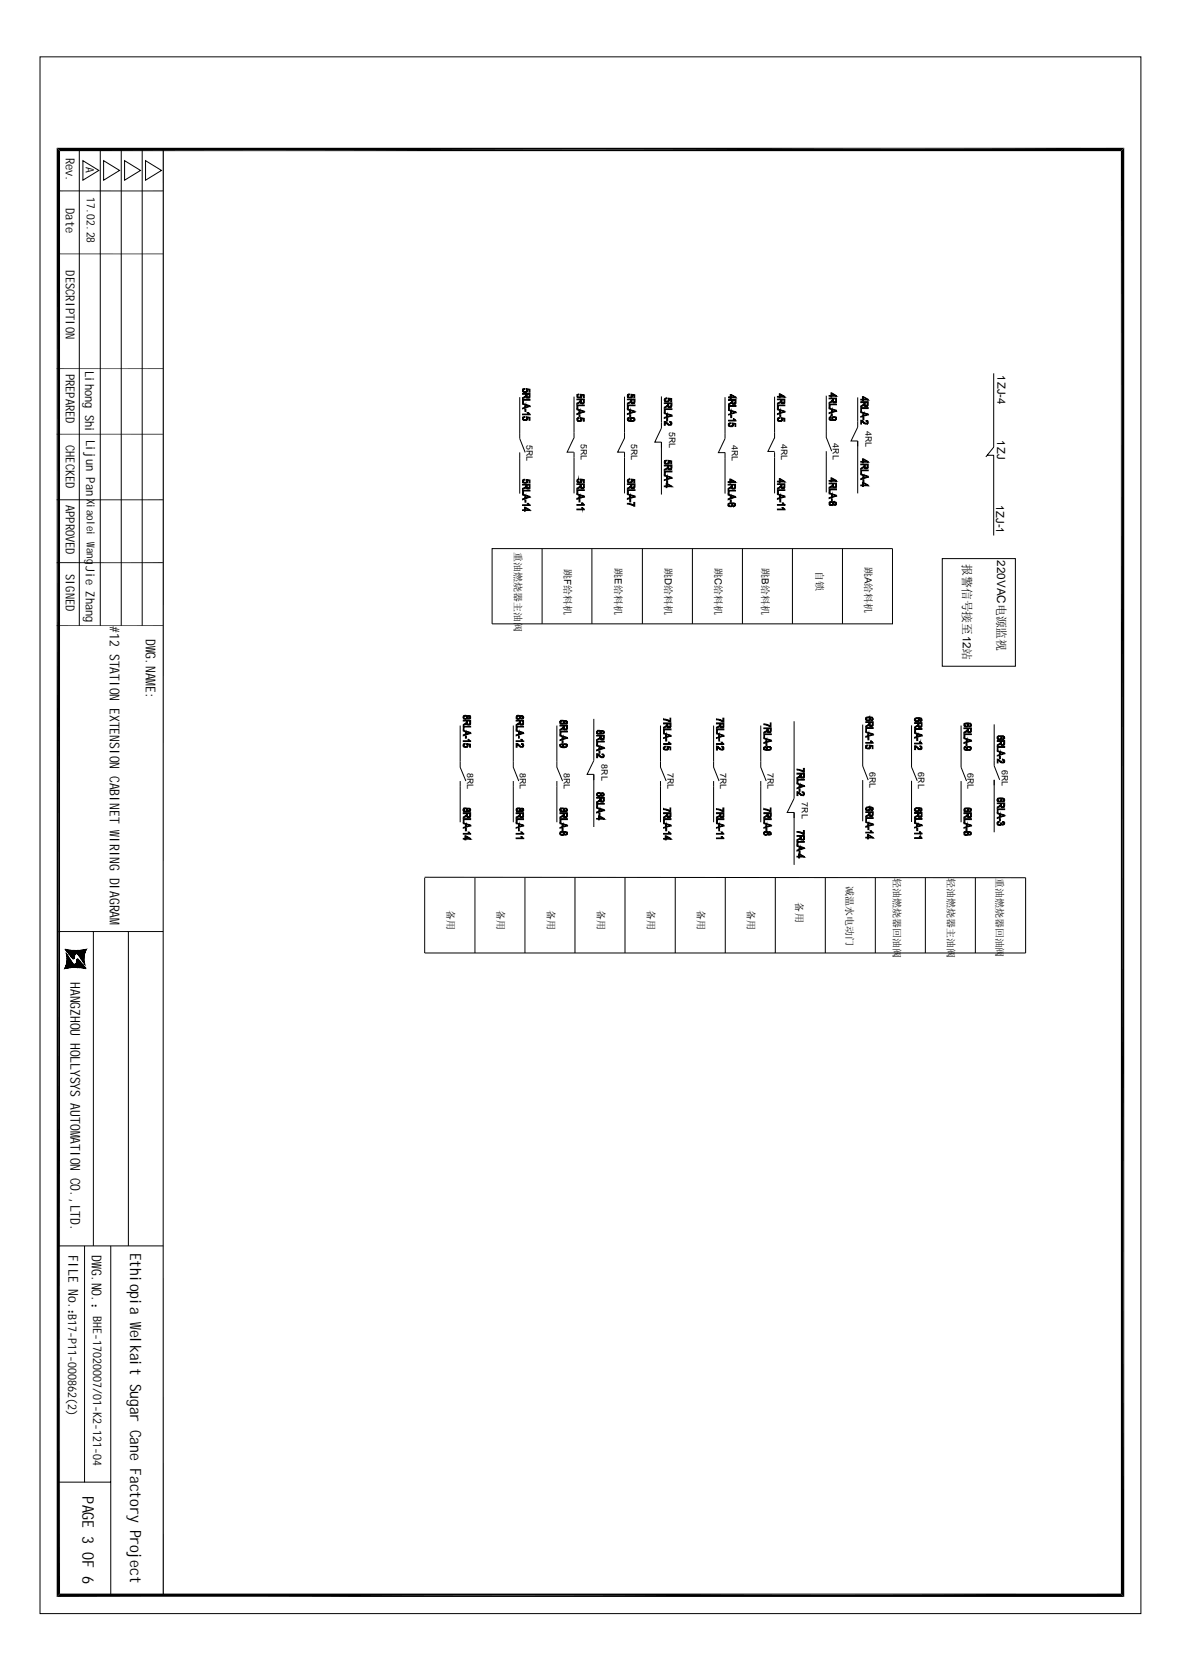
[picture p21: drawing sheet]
<svg xmlns="http://www.w3.org/2000/svg" width="210mm" height="297mm" viewBox="0 0 210 297" stroke-linecap="round" stroke-linejoin="round" font-family="sans-serif">
<defs><g id="words">
<g font-size="2.8">
<text x="23.2" y="222.7" transform="rotate(90 23.2 222.7)">Ethiopia Welkait Sugar Cane Factory Project</text>
<text x="14.7" y="266" transform="rotate(90 14.7 266)">PAGE 3 OF 6</text>
</g>
<g font-size="2.4">
<text x="19.5" y="111.4" transform="rotate(90 19.5 111.4)">#12 STATION EXTENSION CABINET WIRING DIAGRAM</text>
<text x="25.9" y="113.6" transform="rotate(90 25.9 113.6)">DW.NAME:</text>
<text x="25.9" y="116" transform="rotate(90 25.9 116)">G</text>
<text x="12.5" y="174.6" transform="rotate(90 12.5 174.6)">HANGZHOU HOLLYSYS AUTOMATION CO.,LTD.</text>
<text x="12.1" y="223.2" transform="rotate(90 12.1 223.2)">FILE No.：</text>
<text x="16.3" y="223.2" transform="rotate(90 16.3 223.2)">DW.NO.：</text>
<text x="16.3" y="225.6" transform="rotate(90 16.3 225.6)">G</text>
</g>
<g font-size="2.2">
<text x="11.7" y="28.1" transform="rotate(90 11.7 28.1)">Rev.</text>
<text x="11.7" y="37" transform="rotate(90 11.7 37)">Date</text>
<text x="11.7" y="48.1" transform="rotate(90 11.7 48.1)">DESCRIPTION</text>
<text x="15.1" y="65.9" transform="rotate(90 15.1 65.9)">Lihong Shi</text>
<text x="11.7" y="66.4" transform="rotate(90 11.7 66.4)">PREPARED</text>
<text x="11.7" y="79.1" transform="rotate(90 11.7 79.1)">CHECKED</text>
<text x="15.3" y="78.2" transform="rotate(90 15.3 78.2)">Lijun Pan</text>
<text x="11.7" y="89.7" transform="rotate(90 11.7 89.7)">APPROVED</text>
<text x="15.2" y="100.7" transform="rotate(90 15.2 100.7)">Jie Zhang</text>
<text x="11.7" y="102" transform="rotate(90 11.7 102)">SIGNED</text>
</g>
<g font-size="2.1">
<text x="171.2" y="100.2" transform="rotate(90 171.2 100.2)">报警信号接至12站</text>
<text x="177.2" y="99.6" transform="rotate(90 177.2 99.6)">220VAC电源监视</text>
<text x="12.1" y="233.6" transform="rotate(90 12.1 233.6)">B17-P11-000862(2)</text>
<text x="16.6" y="233.9" transform="rotate(90 16.6 233.9)">BHE-17020007/01-K2-121-04</text>
</g>
<g font-size="2">
<text x="15.3" y="29.7" transform="rotate(90 15.3 29.7)">A</text>
<text x="15.5" y="35.1" transform="rotate(90 15.5 35.1)">17.02.28</text>
<text x="177.3" y="66.7" transform="rotate(90 177.3 66.7)">1ZJ-4</text>
<text x="177.2" y="78.3" transform="rotate(90 177.2 78.3)">1ZJ</text>
<text x="177" y="89.7" transform="rotate(90 177 89.7)">1ZJ-1</text>
</g>
<g font-size="1.9">
<text x="15.4" y="88.6" transform="rotate(90 15.4 88.6)">Xiaolei W</text>
<text x="15.4" y="97.4" transform="rotate(90 15.4 97.4)">ang</text>
</g>
<g font-size="1.8">
<text x="91.4" y="98.2" transform="rotate(90 91.4 98.2)">重油燃烧器主油阀</text>
<text x="100.3" y="101.1" transform="rotate(90 100.3 101.1)">跳F给料机</text>
<text x="109.3" y="101" transform="rotate(90 109.3 101)">跳E给料机</text>
<text x="118.2" y="101" transform="rotate(90 118.2 101)">跳D给料机</text>
<text x="127" y="101" transform="rotate(90 127 101)">跳C给料机</text>
<text x="135.4" y="101" transform="rotate(90 135.4 101)">跳B给料机</text>
<text x="145.1" y="101.5" transform="rotate(90 145.1 101.5)">自锁</text>
<text x="153.7" y="100.7" transform="rotate(90 153.7 100.7)">跳A给料机</text>
<text x="79.5" y="161.8" transform="rotate(90 79.5 161.8)">备用</text>
<text x="88.4" y="161.8" transform="rotate(90 88.4 161.8)">备用</text>
<text x="97.3" y="161.8" transform="rotate(90 97.3 161.8)">备用</text>
<text x="106.2" y="161.8" transform="rotate(90 106.2 161.8)">备用</text>
<text x="115.1" y="161.8" transform="rotate(90 115.1 161.8)">备用</text>
<text x="124" y="161.8" transform="rotate(90 124 161.8)">备用</text>
<text x="132.9" y="161.8" transform="rotate(90 132.9 161.8)">备用</text>
<text x="141.4" y="160.4" transform="rotate(90 141.4 160.4)">备用</text>
<text x="150.4" y="157.5" transform="rotate(90 150.4 157.5)">减温水电动门</text>
<text x="158.8" y="156.1" transform="rotate(90 158.8 156.1)">轻油燃烧器回油阀</text>
<text x="168.4" y="156.1" transform="rotate(90 168.4 156.1)">轻油燃烧器主油阀</text>
<text x="177" y="156" transform="rotate(90 177 156)">重油燃烧器回油阀</text>
</g>
<g font-size="1.6">
<text x="118.9" y="76.8" transform="rotate(90 118.9 76.8)">5RL</text>
<text x="153.8" y="76.6" transform="rotate(90 153.8 76.6)">4RL</text>
<text x="93.6" y="79" transform="rotate(90 93.6 79)">5RL</text>
<text x="103.2" y="79" transform="rotate(90 103.2 79)">5RL</text>
<text x="112.2" y="79" transform="rotate(90 112.2 79)">5RL</text>
<text x="130.1" y="79" transform="rotate(90 130.1 79)">4RL</text>
<text x="138.9" y="79" transform="rotate(90 138.9 79)">4RL</text>
<text x="148" y="78.8" transform="rotate(90 148 78.8)">4RL</text>
<text x="83" y="137.4" transform="rotate(90 83 137.4)">8RL</text>
<text x="92.4" y="137.4" transform="rotate(90 92.4 137.4)">8RL</text>
<text x="100.2" y="137.4" transform="rotate(90 100.2 137.4)">8RL</text>
<text x="106.9" y="135.9" transform="rotate(90 106.9 135.9)">8RL</text>
<text x="118.6" y="137.4" transform="rotate(90 118.6 137.4)">7RL</text>
<text x="128" y="137.4" transform="rotate(90 128 137.4)">7RL</text>
<text x="136.4" y="137.4" transform="rotate(90 136.4 137.4)">7RL</text>
<text x="154.5" y="137.2" transform="rotate(90 154.5 137.2)">6RL</text>
<text x="163.2" y="137.3" transform="rotate(90 163.2 137.3)">6RL</text>
<text x="172" y="137.4" transform="rotate(90 172 137.4)">6RL</text>
<text x="178.1" y="136.8" transform="rotate(90 178.1 136.8)">6RL</text>
<text x="142.5" y="142.6" transform="rotate(90 142.5 142.6)">7RL</text>
</g>
<text font-size=".8" x="13.7" y="170.6" transform="rotate(90 13.7 170.6)">auto</text>
<g font-size=".5">
<text x="13" y="168.9" transform="rotate(90 13 168.9)">hollilas</text>
<text x="14.6" y="168.9" transform="rotate(90 14.6 168.9)">pgqh</text>
</g>
<text font-size=".4" x="12.1" y="170.7" transform="rotate(90 12.1 170.7)">hollysys</text>
</g></defs>
<g fill="none" stroke="#000" stroke-width=".18">
<path d="M7.1 10.1h195.7v276.7h-195.7zM10.4 33.9h18.6M14.1 26.6v84.6M14.7 28.6l2.9 1.7-2.9 1.7zM17.8 26.6v84.6M18.4 28.6l2.9 1.7-2.9 1.7zM21.5 26.6v84.6M22.1 28.6l2.9 1.7-2.9 1.7zM25.3 26.6v84.6M25.9 28.6l2.8 1.7-2.8 1.7zM10.4 45.1h18.6M10.1 77.2h18.9"/>
<path d="M10.1 65.5h18.9M92.4 70.6v7.4l.9 2.4M102 77.9l-1.2 2.5h1.2M102 70.5v7.4M111 77.9l-1.2 2.5h1.2v7.3M111 70.5v7.4M117.6 70.5v5.6l-1.2 2.5h1.2v9.3M128.9 70.6v7.4l-1.2 2.5h1.2M137.7 77.8l-1.2 2.4h1.2M137.7 70.5v7.4M146.9 70.3v7.5l.9 2.4M152.4 70.6v5.3l-1.1 2.5h1.1v9.3"/>
<path d="M176.6 66.4v13.1l-1.4 1.7M10.1 88.8h18.9M87.5 97.5h71.1v13.4h-71.1zM92.4 80.4v7.3M96.4 97.5v13.4M102 80.4v7.3M105.2 97.5v13.4M114.2 97.5v13.4M123.1 97.5v13.4M128.9 80.4v7.3M132 97.5v13.4M137.7 80.4v7.3"/>
<path d="M140.8 97.5v13.4M146.9 80.2v7.3M149.7 97.5v13.4M167.5 99.3h13v19.1h-13zM175.5 80.9h1.1v14.3M10.1 100h18.9M10.1 111.2h18.9M81.8 129v7.4l1 2.4M81.8 138.8v7.4M91.2 129v7.4l1 2.4M91.2 138.8v7.4M99 129v7.4l1 2.4"/>
<path d="M99 138.8v7.4M105.5 127.8v7.4l-1.1 2.5h1.1v9.3M117.4 129v7.4l1 2.4M117.4 138.8v7.4M126.8 129v7.4l1 2.4M126.8 138.8v7.4M135.2 129v7.4l1 2.4M135.2 138.8v7.4M141.1 128.2v13.7l-1.2 2.5h1.2v9.3M153.3 128.8v7.4l1 2.5M153.3 138.7v7.3M162 128.9v7.4l1 2.5"/>
<path d="M162 138.8v7.3M170.8 129v7.4l1 2.4M170.8 138.8v7.4M176.7 128.8v7.3l1 2.5M176.7 138.6v9.3M75.5 155.9l106.8 .1v13.4h-106.8v-13.4M84.4 156v13.4M93.3 156v13.4M102.2 156v13.4M111.1 156v13.4M120 156v13.4M128.9 156v13.4"/>
<path d="M137.8 156v13.4M146.7 156v13.4M155.6 156v13.4M164.5 156v13.4M173.4 156v13.4M10.4 165.6h18.6M11.4 172.2v.1M11.5 172.1l.1 .1M11.5 172.2l-.1-.1 .2 .1M11.5 168.7l1.8 1.7M11.5 172l.2 .2M11.6 171.9l.3 .3"/>
<path d="M11.6 171.9l.2 .3M11.6 171.8l.3 .4M11.6 168.7l1.7 1.6M11.6 171.7l.5 .4M11.6 171.7l.4 .5M11.7 168.9l1.5 1.6M11.7 169.3l.1 .1M11.7 171.6l.6 .5M11.7 171.6l.5 .5M11.7 169.4l.3 .3M11.7 171.4l.7 .7M11.7 171.5l.6 .6"/>
<path d="M11.7 168.7l1.6 1.6M11.8 169.6l.3 .4M11.8 169.7l.5 .6M11.8 171.3l.8 .8M11.8 171.4l.7 .7M11.8 169.8l.7 .7M11.8 170l.9 .8M11.8 171l1 1M11.8 171.1l.9 .9M11.8 171.2l.9 .9M11.9 168.8l1.4 1.4M11.9 170l1 1.1"/>
<path d="M11.9 170.2l1.8 1.8M11.9 170.3l1.7 1.7M11.9 170.3l1.6 1.7M11.9 170.4l1.6 1.6M11.9 170.5l1.5 1.5M11.9 170.6l1.4 1.4M11.9 170.7l1.3 1.3M11.9 170.8l1.2 1.2M11.9 170.9l1.1 1.1M11.9 171l1 1M12 168.8l1.3 1.3M12.1 168.8l1.2 1.2"/>
<path d="M12.1 169.5l1 1M12.2 168.8l1.1 1.2M12.3 168.9l1 1M12.4 168.9l.9 .9M12.5 168.9l.9 .8M12.5 170l.5 .5M12.6 168.9l.8 .8M12.7 168.9l.8 .7M12.8 168.9l.7 .7M12.9 168.9l.7 .7M13 168.9l.7 .7M13.1 168.9l1.9 1.9"/>
<path d="M13.1 171.4l.7 .6M13.2 168.9l1.8 1.8M13.3 171.4l.6 .6M13.3 168.9l1.7 1.7M13.3 171.4l.7 .6M13.4 171.3l.7 .8M13.4 168.9l1.6 1.6M13.4 171.3l.8 .8M13.5 171.2l.8 .9M13.5 168.9l1.5 1.5M13.5 171.1l.9 1M13.5 170.8l1.4 1.4"/>
<path d="M13.5 170.9l1.2 1.2M13.5 171l1.1 1.1M13.5 171.1l1 1M13.5 168.9l1.5 1.4M13.6 170.5l1.7 1.7M13.6 170.6l1.6 1.6M13.6 170.7l1.5 1.5M13.6 170.8l1.4 1.4M13.6 170.5l1.7 1.6M13.6 168.9l1.4 1.4M13.7 170.4l1.1 1.2M13.7 168.9l1.3 1.3"/>
<path d="M13.8 170.4l.6 .7M13.8 168.9l1.2 1.2M13.9 168.9l1.1 1.1M14 168.9l1 1M14 169.9l1 1M14.1 168.9l.9 .9M14.2 168.9l.8 .9M14.2 170.2l.8 .8M14.2 168.9l.9 .8M14.3 168.9l.8 .7M14.4 170.5l.6 .6M14.4 168.9l.7 .6"/>
<path d="M14.5 168.9l.6 .6M14.6 168.9l.6 .5M14.6 170.7l.5 .6M14.6 168.8l.6 .6M14.7 168.8l.5 .5M14.7 171l.4 .4M14.8 168.8l.4 .4M14.9 168.8l.3 .3M14.9 171.3l.3 .2M14.9 168.8l.4 .3M15 168.8l.3 .2M15.1 168.7l.2 .2"/>
<path d="M15.1 171.6h.1M15.2 168.7l.2 .2M15.3 168.7l.1 .2M15.3 168.7l.1 .1M15.4 168.7h.1M15.5 168.6h.1M16.6 165.6v55.9M22.8 165.6v55.9M10.4 221.5h18.6M15 221.5v42M19.7 221.5v62.1M10.4 263.5h9.3"/>
</g>
<g fill="#000" stroke="#000" stroke-width=".18">
<path d="M92.9 69.2l.4-.1v.1l-.3 .1v.4l-.1-.2z" fill-rule="evenodd"/>
<path d="M92.9 74.2l.4-.1v.1l-.3 .1v.4l-.1-.2z" fill-rule="evenodd"/>
<path d="M93.3 72.7h.2v.4h-.2z" fill-rule="evenodd"/>
<path d="M92.9 70.7l.4-.2 .2-.3v.4l-.6 .3z" fill-rule="evenodd"/>
<path d="M93 69.4l.2 .2h.4v-.2v.3h-.6z" fill-rule="evenodd"/>
<path d="M93 74.4l.2 .2h.3l.1-.2v.3h-.6z" fill-rule="evenodd"/>
<path d="M93.7 69.2v.4z" fill-rule="evenodd"/>
<path d="M93.7 74.2v.4z" fill-rule="evenodd"/>
<path d="M93.7 73.3l.2 .1v.2z" fill-rule="evenodd"/>
<path d="M93.6 70.1v.4l.3 .1 .2-.2v.3h-.5z" fill-rule="evenodd"/>
<path d="M93.5 69.1l.7 .1v.5h-.2v-.4l-.3-.1-.1 .5z" fill-rule="evenodd"/>
<path d="M92.9 69.9h1.3l-.1 .8v-.6h-.5v.6l-.1-.6h-.6z" fill-rule="evenodd"/>
<path d="M92.9 71h1.3v.1h-1.2v.6h-.1z" fill-rule="evenodd"/>
<path d="M92.9 71.7l1.3 .4v.1l-.8-.2-.1 .4v-.4l-.4-.1z" fill-rule="evenodd"/>
<path d="M92.9 72.5l.4-.1 .1-.4v.4l.7-.2h.1l-1.3 .5z" fill-rule="evenodd"/>
<path d="M93.5 74.1l.7 .1v.5h-.2v-.4l-.3-.1-.1 .5z" fill-rule="evenodd"/>
<path d="M92.9 73.6h1l.1-.2 .2 .3h-1.3z" fill-rule="evenodd"/>
<path d="M102.6 70.2l.2-.2 .1 .2-.2 .1v.3l-.2-.1z" fill-rule="evenodd"/>
<path d="M102.9 73.7h.2v.4h-.2z" fill-rule="evenodd"/>
<path d="M102.5 74.4l.4-.2v.2l-.2 .1v.3z" fill-rule="evenodd"/>
<path d="M102.5 71.7l.5-.3 .1-.2-.1 .4-.5 .3z" fill-rule="evenodd"/>
<path d="M102.7 70.4l.1 .2h.3l.2-.2v.2l-.6 .1z" fill-rule="evenodd"/>
<path d="M102.7 74.6l.2 .2 .3-.1 .1-.1v.2l-.5 .1-.1-.1z" fill-rule="evenodd"/>
<path d="M103.3 70.2l.1 .3-.1 .1z" fill-rule="evenodd"/>
<path d="M103.3 74.4l.1 .3-.1 .1z" fill-rule="evenodd"/>
<path d="M103.3 71.1v.5h.3l.1-.2v.3h-.4z" fill-rule="evenodd"/>
<path d="M103.2 70.1l.6 .1v.5h-.1v-.4l-.4-.1v.4z" fill-rule="evenodd"/>
<path d="M102.5 70.9h1.3v.8h-.1v-.6h-.4v.6l-.2-.6h-.6z" fill-rule="evenodd"/>
<path d="M102.5 72h1.3v.1h-1.1v.5h-.2z" fill-rule="evenodd"/>
<path d="M102.5 72.7l1.3 .4v.1l-.7-.2-.2 .4v-.4l-.4-.2z" fill-rule="evenodd"/>
<path d="M103.1 73v.3l.7-.1-1.3 .5v-.2l.4-.1z" fill-rule="evenodd"/>
<path d="M103.2 74.2l.6 .2v.5h-.1v-.4l-.4-.1v.4z" fill-rule="evenodd"/>
<path d="M111.5 74.4l.3-.2-.2 .3v.3z" fill-rule="evenodd"/>
<path d="M111.5 70.2l.4-.2-.3 .3v.3l-.1-.1z" fill-rule="evenodd"/>
<path d="M111.9 73.7h.2v.4h-.2z" fill-rule="evenodd"/>
<path d="M111.5 71.7l.6-.3v-.2v.2l-.2 .3-.4 .2z" fill-rule="evenodd"/>
<path d="M112 74.4l.1-.1v.5l-.1-.2z" fill-rule="evenodd"/>
<path d="M111.6 70.4l.2 .2h.3l.2-.2v.3h-.5l-.2-.1z" fill-rule="evenodd"/>
<path d="M112.3 70.2v.4z" fill-rule="evenodd"/>
<path d="M112.3 71.1v.4l.3 .1 .1-.2v.3h-.4z" fill-rule="evenodd"/>
<path d="M112.1 74.3l.5-.1 .1 .1v.3l-.1-.2h-.3l-.2 .2z" fill-rule="evenodd"/>
<path d="M112.1 70.1l.7 .1v.5h-.2v-.4l-.3-.1v.4z" fill-rule="evenodd"/>
<path d="M111.5 70.9h1.4l-.1 .7-.1 .1v-.6h-.4l-.1 .6-.1-.6h-.6z" fill-rule="evenodd"/>
<path d="M111.5 72h1.4v.1h-1.2v.5h-.2z" fill-rule="evenodd"/>
<path d="M111.5 72.7l1.4 .4v.1l-.8-.2-.2 .4v-.4l-.4-.2z" fill-rule="evenodd"/>
<path d="M111.5 73.5l.4-.1 .2-.4v.3l.8-.1-1.4 .5z" fill-rule="evenodd"/>
<path d="M111.6 74.5l.2 .2 .3 .1v-.1l.3 .1 .3-.1v-.4a.31 .31 0 0 1 .1 .4 .31 .31 0 0 1-.3 .2h-.7l-.2-.1z" fill-rule="evenodd"/>
<path d="M118.2 70.8l.2-.1v.2l-.2 .1v.4l-.1-.2z" fill-rule="evenodd"/>
<path d="M118.5 74.4h.2v.4h-.2z" fill-rule="evenodd"/>
<path d="M118.1 72.4l.4-.2 .2-.3v.3l-.2 .1-.4 .2z" fill-rule="evenodd"/>
<path d="M118.2 71.1a.32 .32 0 0 0 .3 .2 .32 .32 0 0 0 .3-.2v.3h-.1h-.5z" fill-rule="evenodd"/>
<path d="M118.9 70.9v.4z" fill-rule="evenodd"/>
<path d="M118.8 71.7v.5l.3 .1 .2-.2v.3h-.5z" fill-rule="evenodd"/>
<path d="M118.1 74.9l.3 .1 .6 .5h.2l.1-.2v.3h-.4l-.7-.5v.5h-.1z" fill-rule="evenodd"/>
<path d="M118.7 70.8l.7 .1v.5h-.2v-.4l-.3-.1-.1 .5z" fill-rule="evenodd"/>
<path d="M118.1 71.6h1.3v.7l-.1 .1v-.7h-.5v.7l-.1-.7h-.6z" fill-rule="evenodd"/>
<path d="M118.1 72.7h1.3v.1h-1.2v.5h-.1z" fill-rule="evenodd"/>
<path d="M118.1 73.4l1.3 .4v.1l-.8-.2-.1 .4v-.5l-.4-.1z" fill-rule="evenodd"/>
<path d="M118.1 74.2l.4-.1 .1-.4v.3l.6-.1h.2l-1.3 .5z" fill-rule="evenodd"/>
<path d="M119 74.9a.36 .36 0 0 1 .4 .2 .36 .36 0 0 1-.1 .5v-.3l-.3-.3z" fill-rule="evenodd"/>
<path d="M129.5 75.3l.3-.1v.1l-.2 .1v.4l-.1-.2z" fill-rule="evenodd"/>
<path d="M129.9 73.8h.1v.4h-.1z" fill-rule="evenodd"/>
<path d="M129.5 71.8l.4-.2 .1-.3v.4l-.5 .3z" fill-rule="evenodd"/>
<path d="M129.6 75.5l.2 .2h.3l.1-.2v.3h-.4h-.2z" fill-rule="evenodd"/>
<path d="M130.3 75.3v.4z" fill-rule="evenodd"/>
<path d="M130.3 74.5h.2v.2z" fill-rule="evenodd"/>
<path d="M130.2 71.2v.4l.3 .1 .1-.2 .1 .3h-.5z" fill-rule="evenodd"/>
<path d="M130.1 75.2l.7 .1v.5h-.2v-.4l-.3-.1-.1 .5z" fill-rule="evenodd"/>
<path d="M129.8 70.1l1 .5v.1l-.8-.4v.6l-.5-.2v-.1h.3z" fill-rule="evenodd"/>
<path d="M130 70.3v.3h.6l.2 .1h-.8z" fill-rule="evenodd"/>
<path d="M129.5 71h1.3v.7l-.1 .1-.1-.6h-.4v.6l-.2-.6h-.5z" fill-rule="evenodd"/>
<path d="M129.5 72.1h1.3v.1h-1.2v.6h-.1z" fill-rule="evenodd"/>
<path d="M129.5 72.8l1.3 .4v.1l-.8-.2-.1 .4v-.4l-.4-.1z" fill-rule="evenodd"/>
<path d="M130 73.1v.4l.6-.2h.2l-1.3 .5v-.2l.4-.1z" fill-rule="evenodd"/>
<path d="M129.5 74.7h1l.1-.2 .2 .3h-1.3z" fill-rule="evenodd"/>
<path d="M138.2 74.4l.2-.2 .2 .2h-.3v.4l-.1-.1z" fill-rule="evenodd"/>
<path d="M138.6 73.7h.2v.4h-.2z" fill-rule="evenodd"/>
<path d="M138.2 71.7l.5-.3 .1-.2v.3l-.2 .2-.4 .2z" fill-rule="evenodd"/>
<path d="M138.3 74.6l.2 .2 .3-.1 .1-.1v.2l-.6 .1z" fill-rule="evenodd"/>
<path d="M139 74.4v.4z" fill-rule="evenodd"/>
<path d="M138.9 71.1v.4l.3 .1 .2-.2v.3h-.5z" fill-rule="evenodd"/>
<path d="M138.5 70l1 .5v.1l-.9-.5v.6h-.1v-.1h-.3v-.1h.3z" fill-rule="evenodd"/>
<path d="M138.6 70.1v.4l.9 .1h-.9z" fill-rule="evenodd"/>
<path d="M138.2 70.9h1.3v.7l-.1 .1v-.6h-.5v.6l-.1-.6h-.6z" fill-rule="evenodd"/>
<path d="M138.2 72h1.3v.1h-1.2v.5h-.1z" fill-rule="evenodd"/>
<path d="M138.2 72.7l1.3 .4v.1l-.8-.2-.1 .4v-.4l-.4-.2z" fill-rule="evenodd"/>
<path d="M138.2 73.5l.4-.1 .1-.4v.3l.8-.1-1.3 .5z" fill-rule="evenodd"/>
<path d="M138.8 74.2l.7 .2v.5h-.2v-.4l-.3-.1-.1 .4z" fill-rule="evenodd"/>
<path d="M147.4 74.2l.3-.1v.1l-.2 .1-.1 .3z" fill-rule="evenodd"/>
<path d="M147.8 73.6h.1v.3h-.1z" fill-rule="evenodd"/>
<path d="M147.4 71.5l.5-.2 .1-.2-.1 .3-.5 .3z" fill-rule="evenodd"/>
<path d="M147.9 74.2l.1 .4-.2-.1z" fill-rule="evenodd"/>
<path d="M148.1 70.9v.5l.2 .1 .2-.3v.4l-.4-.1z" fill-rule="evenodd"/>
<path d="M148 74.2l.5-.1v.3l-.2-.2h-.2l-.1 .2z" fill-rule="evenodd"/>
<path d="M147.7 69.8l1 .6-.9-.4v.6h-.1v-.2h-.3v-.1h.3z" fill-rule="evenodd"/>
<path d="M147.8 70v.3l.9 .1h-.9z" fill-rule="evenodd"/>
<path d="M147.4 70.8h1.3v.6l-.1 .1-.1-.6h-.4v.6l-.1-.6h-.6z" fill-rule="evenodd"/>
<path d="M147.4 71.8h1.3v.2h-1.2v.5h-.1z" fill-rule="evenodd"/>
<path d="M147.4 72.5l1.3 .4v.2l-.8-.3-.1 .4v-.4l-.4-.1z" fill-rule="evenodd"/>
<path d="M147.4 73.3l.4-.1 .1-.4v.4l.6-.2 .2 .1-1.3 .4z" fill-rule="evenodd"/>
<path d="M147.5 74.4l.2 .2h.7l.1-.1 .1-.3a.3 .3 0 0 1-.2 .5h-.7l-.3-.1z" fill-rule="evenodd"/>
<path d="M153.4 74.2h.1v.4h-.1z" fill-rule="evenodd"/>
<path d="M153 72.2l.5-.2 .1-.3-.1 .4-.5 .2z" fill-rule="evenodd"/>
<path d="M153.7 71.6l.1 .4 .2 .1 .1-.2 .1 .3h-.5z" fill-rule="evenodd"/>
<path d="M153 74.7l.3 .1 .5 .5h.3l.1-.2v.2l-.4 .1-.7-.5v.5h-.1z" fill-rule="evenodd"/>
<path d="M153.3 70.5l1 .5v.1l-.8-.5v.6l-.5-.1v-.1h.3z" fill-rule="evenodd"/>
<path d="M153.5 70.6v.4l.8 .1h-.8z" fill-rule="evenodd"/>
<path d="M153 71.4h1.3v.7l-.1 .1-.1-.6h-.4v.6l-.1-.2v-.4h-.6z" fill-rule="evenodd"/>
<path d="M153 72.5h1.3v.1h-1.2v.5h-.1z" fill-rule="evenodd"/>
<path d="M153 73.2l1.3 .4v.1l-.8-.2-.1 .4v-.5l-.4-.1z" fill-rule="evenodd"/>
<path d="M153 74l.4-.1 .1-.4v.4l.7-.3 .1 .1-1.3 .5z" fill-rule="evenodd"/>
<path d="M153.9 74.7l.4 .3-.1 .3v-.3l-.3-.1z" fill-rule="evenodd"/>
<path d="M92.9 85.3l.4-.1-.3 .3v.3l-.1-.1z" fill-rule="evenodd"/>
<path d="M93.3 88.9h.2v.4h-.2z" fill-rule="evenodd"/>
<path d="M92.9 86.8l.5-.2 .1-.2-.1 .3-.5 .3z" fill-rule="evenodd"/>
<path d="M93 85.5l.1 .3h.4l.1-.3v.3l-.5 .1-.1-.1z" fill-rule="evenodd"/>
<path d="M93.7 85.4v.4z" fill-rule="evenodd"/>
<path d="M93.7 89.5h.2v.2z" fill-rule="evenodd"/>
<path d="M93.6 86.2v.5l.3 .1 .2-.2v.3h-.5z" fill-rule="evenodd"/>
<path d="M93.5 85.2l.7 .1v.5h-.2v-.4h-.3l-.1 .4z" fill-rule="evenodd"/>
<path d="M92.9 86.1h1.3v.7l-.1 .1v-.7h-.5v.7l-.1-.7h-.6z" fill-rule="evenodd"/>
<path d="M92.9 87.2h1.3v.1h-1.2v.5h-.1z" fill-rule="evenodd"/>
<path d="M92.9 87.8l1.3 .5v.1l-.8-.2-.1 .3v-.4l-.4-.1z" fill-rule="evenodd"/>
<path d="M92.9 88.7l.4-.2 .1-.3v.3l.8-.1-1.3 .4z" fill-rule="evenodd"/>
<path d="M93.2 90.2l1 .4v.1l-.9-.4v.6h-.1v-.2h-.3v-.1h.3z" fill-rule="evenodd"/>
<path d="M93.3 90.3v.3l.9 .1h-.9z" fill-rule="evenodd"/>
<path d="M92.9 89.7h1l.1-.1 .2 .3h-1.3z" fill-rule="evenodd"/>
<path d="M102.7 85.2l.2-.1v.2l-.2 .1v.4l-.2-.2z" fill-rule="evenodd"/>
<path d="M102.9 88.8h.2v.4h-.2z" fill-rule="evenodd"/>
<path d="M102.5 86.8l.5-.3 .1-.2-.1 .4-.5 .2z" fill-rule="evenodd"/>
<path d="M102.7 85.5l.2 .2h.3l.1-.2v.3h-.5h-.1z" fill-rule="evenodd"/>
<path d="M103.3 85.3l.1 .3-.1 .1z" fill-rule="evenodd"/>
<path d="M103.4 89.4h.1v.3z" fill-rule="evenodd"/>
<path d="M103.4 90.2h.1v.3z" fill-rule="evenodd"/>
<path d="M103.3 86.1v.5l.2 .1 .2-.2v.3h-.4z" fill-rule="evenodd"/>
<path d="M103.2 85.2h.6v.6h-.1v-.4l-.4-.1v.5z" fill-rule="evenodd"/>
<path d="M102.5 86h1.3v.7l-.1 .1v-.7h-.4v.7l-.2-.7h-.6z" fill-rule="evenodd"/>
<path d="M102.5 87.1h1.3v.1h-1.1v.5h-.2z" fill-rule="evenodd"/>
<path d="M102.5 87.8l1.3 .4v.1l-.7-.2-.2 .4v-.5l-.4-.1z" fill-rule="evenodd"/>
<path d="M102.5 88.6l.4-.1 .2-.4v.3l.6-.1h.1l-1.3 .5z" fill-rule="evenodd"/>
<path d="M102.5 89.7h1l.1-.2 .2 .3h-1.3z" fill-rule="evenodd"/>
<path d="M102.5 90.5h1l.1-.2 .2 .3h-1.3z" fill-rule="evenodd"/>
<path d="M111.6 85.2l.3-.1v.2l-.3 .1v.4l-.1-.2z" fill-rule="evenodd"/>
<path d="M111.9 88.8h.2v.4h-.2z" fill-rule="evenodd"/>
<path d="M111.5 86.8l.5-.2 .1-.3v.3l-.1 .1-.5 .2z" fill-rule="evenodd"/>
<path d="M111.6 85.5l.1 .1 .2 .1h.2l.2-.2v.3h-.6z" fill-rule="evenodd"/>
<path d="M112.3 85.3v.4z" fill-rule="evenodd"/>
<path d="M112.3 86.1v.5l.2 .1 .2-.2v.3h-.4z" fill-rule="evenodd"/>
<path d="M112.1 85.2h.7v.6h-.2v-.4l-.3-.1v.5z" fill-rule="evenodd"/>
<path d="M111.5 89.5l.6 .1 .5 .2v-.5h.2v.7l-1.3-.4z" fill-rule="evenodd"/>
<path d="M111.5 86h1.4l-.1 .7-.1 .1v-.7h-.4l-.1 .7-.1-.7h-.6z" fill-rule="evenodd"/>
<path d="M111.5 87.1h1.4v.1h-1.2v.5h-.2z" fill-rule="evenodd"/>
<path d="M111.5 87.8l1.4 .4v.1l-.8-.2-.2 .4v-.5l-.4-.1z" fill-rule="evenodd"/>
<path d="M111.5 88.6l.4-.1 .2-.4v.3l.5-.1h.3l-1.4 .5z" fill-rule="evenodd"/>
<path d="M118.2 81.9l.2-.1v.1l-.2 .2v.3l-.1-.1z" fill-rule="evenodd"/>
<path d="M118.5 85.5h.2v.4h-.2z" fill-rule="evenodd"/>
<path d="M118.1 83.4l.5-.2 .1-.2v.2l-.2 .2-.4 .2z" fill-rule="evenodd"/>
<path d="M118.2 82.2l.2 .2 .3-.1 .1-.1v.2l-.6 .1z" fill-rule="evenodd"/>
<path d="M118.9 82v.4z" fill-rule="evenodd"/>
<path d="M118.8 82.8l.1 .5 .2 .1 .2-.2v.3h-.5z" fill-rule="evenodd"/>
<path d="M118.7 81.8l.7 .1v.6h-.2v-.5h-.3l-.1 .4z" fill-rule="evenodd"/>
<path d="M118.1 82.7h1.3v.7l-.1 .1v-.7h-.5v.7l-.1-.7h-.6z" fill-rule="evenodd"/>
<path d="M118.1 83.7h1.3v.2h-1.2v.5h-.1z" fill-rule="evenodd"/>
<path d="M118.1 84.4l1.3 .5v.1l-.8-.3-.1 .5v-.5l-.4-.1z" fill-rule="evenodd"/>
<path d="M118.1 85.3l.4-.1 .1-.5v.4l.7-.2 .1 .1-1.3 .4z" fill-rule="evenodd"/>
<path d="M118.4 85.9l1 .6-.9-.5v.7h-.1v-.2h-.3v-.1h.3z" fill-rule="evenodd"/>
<path d="M118.5 86v.4l.9 .1h-.9z" fill-rule="evenodd"/>
<path d="M129.8 88.9h.2v.4h-.2z" fill-rule="evenodd"/>
<path d="M129.4 86.8l.5-.2 .1-.2-.1 .4-.5 .2z" fill-rule="evenodd"/>
<path d="M129.5 89.7l.2 .2h.3l.1-.2v.3h-.5z" fill-rule="evenodd"/>
<path d="M130.1 89.5l.2 .2-.1 .3z" fill-rule="evenodd"/>
<path d="M130.1 86.2l.2 .6h.2l.1-.2v.3h-.5z" fill-rule="evenodd"/>
<path d="M129.5 89.5l.2-.1h.7l.2 .1v.2l-.2-.2h-.7l-.2 .2v.3l-.1-.2z" fill-rule="evenodd"/>
<path d="M129.7 85.2l1 .4v.2l-.8-.5v.6l-.5-.1v-.2h.3z" fill-rule="evenodd"/>
<path d="M129.9 85.3v.3l.8 .2h-.8z" fill-rule="evenodd"/>
<path d="M129.4 86.1h1.3v.6l-.1 .2v-.7h-.5v.7l-.1-.2v-.5h-.6z" fill-rule="evenodd"/>
<path d="M129.4 87.2h1.3v.1h-1.1v.5h-.2z" fill-rule="evenodd"/>
<path d="M129.4 87.8l1.3 .5v.1l-.7-.2-.2 .3v-.4l-.4-.1z" fill-rule="evenodd"/>
<path d="M129.4 88.7l.4-.2 .2-.3v.3l.7-.1-1.3 .4z" fill-rule="evenodd"/>
<path d="M130.6 89.5l.1 .4-.3 .2v-.2l.2-.1z" fill-rule="evenodd"/>
<path d="M138.6 88.8h.2v.4h-.2z" fill-rule="evenodd"/>
<path d="M138.2 86.8l.4-.2 .2-.3-.1 .4-.5 .2z" fill-rule="evenodd"/>
<path d="M139 89.4h.2v.3z" fill-rule="evenodd"/>
<path d="M139 90.2l.2 .1v.2z" fill-rule="evenodd"/>
<path d="M138.9 86.1v.5l.3 .1 .2-.2v.3h-.5z" fill-rule="evenodd"/>
<path d="M138.5 85.1l1 .6-.9-.5v.6h-.1v-.1h-.3v-.2h.3z" fill-rule="evenodd"/>
<path d="M138.6 85.2v.3l.9 .2h-.9z" fill-rule="evenodd"/>
<path d="M138.2 86h1.3v.7l-.1 .1v-.7h-.5v.7l-.1-.7h-.6z" fill-rule="evenodd"/>
<path d="M138.2 87.1h1.3v.1h-1.2v.5h-.1z" fill-rule="evenodd"/>
<path d="M138.2 87.8l1.3 .4v.1l-.8-.2-.1 .4v-.5l-.4-.1z" fill-rule="evenodd"/>
<path d="M138.2 88.6l.4-.1 .1-.4v.3l.6-.1h.2l-1.3 .5z" fill-rule="evenodd"/>
<path d="M138.2 89.7h1v-.2l.3 .3h-1.3z" fill-rule="evenodd"/>
<path d="M138.2 90.5h1l.1-.2 .2 .3h-1.3z" fill-rule="evenodd"/>
<path d="M147.8 88.7h.1v.4h-.1z" fill-rule="evenodd"/>
<path d="M147.4 86.6l.4-.2 .2-.2v.2l-.2 .2-.4 .2z" fill-rule="evenodd"/>
<path d="M147.4 89.3l.3 .4h.2l.1-.2v.3h-.6z" fill-rule="evenodd"/>
<path d="M148.2 89.5l.1 .2 .2-.2v.3h-.3z" fill-rule="evenodd"/>
<path d="M148.1 86l.1 .5 .2 .1 .1-.3 .1 .3h-.5z" fill-rule="evenodd"/>
<path d="M147.7 84.9l1 .5v.1l-.9-.4v.6h-.1v-.2h-.3v-.1h.3z" fill-rule="evenodd"/>
<path d="M147.8 85.1v.3l.9 .1h-.9z" fill-rule="evenodd"/>
<path d="M147.4 85.9h1.3l-.1 .7-.1-.6h-.4v.6l-.1-.6h-.6z" fill-rule="evenodd"/>
<path d="M147.4 86.9h1.3v.2h-1.2v.5h-.1z" fill-rule="evenodd"/>
<path d="M147.4 87.6l1.3 .4v.2l-.8-.3-.1 .4v-.4l-.4-.1z" fill-rule="evenodd"/>
<path d="M147.9 87.9v.4l.6-.2 .2 .1-1.3 .4v-.1l.4-.2z" fill-rule="evenodd"/>
<path d="M147.4 89.3l.3-.2 .4 .3a.31 .31 0 0 1 .4-.1 .31 .31 0 0 1 0 .4v-.3h-.3l-.1 .3v-.1l-.1 .2v-.4l-.4-.1-.1 .2z" fill-rule="evenodd"/>
<path d="M153.4 85.3h.1v.4h-.1z" fill-rule="evenodd"/>
<path d="M153 83.3l.6-.5-.1 .4-.5 .2z" fill-rule="evenodd"/>
<path d="M153.7 82.6l.1 .5 .3 .1v-.2v.3h-.4z" fill-rule="evenodd"/>
<path d="M153.3 81.6l1 .4v.2l-.8-.5v.6l-.5-.1v-.2h.3z" fill-rule="evenodd"/>
<path d="M153.5 81.7v.3l.8 .2h-.8z" fill-rule="evenodd"/>
<path d="M153 82.5h1.3v.6l-.1 .2-.1-.7h-.4v.7l-.1-.2v-.5h-.6z" fill-rule="evenodd"/>
<path d="M153 83.6h1.3v.1h-1.2v.5h-.1z" fill-rule="evenodd"/>
<path d="M153 84.2l1.3 .5v.1l-.8-.2-.1 .3v-.4l-.4-.1z" fill-rule="evenodd"/>
<path d="M153 85.1l.4-.2 .1-.3v.3l.6-.2 .2 .1-1.3 .4z" fill-rule="evenodd"/>
<path d="M153.3 85.8l1 .4v.1l-.8-.4v.6l-.5-.2v-.1h.3z" fill-rule="evenodd"/>
<path d="M153.5 85.9v.3l.8 .1h-.8z" fill-rule="evenodd"/>
<path d="M82.3 132.3l.4-.1-.3 .2v.3l-.1-.1z" fill-rule="evenodd"/>
<path d="M82.7 130.8h.2v.4h-.2z" fill-rule="evenodd"/>
<path d="M82.3 128.8l.6-.5v.4l-.6 .3z" fill-rule="evenodd"/>
<path d="M82.4 127.3l.1 .4h.4l.1-.2v.2a.38 .38 0 0 1-.5 .1 .38 .38 0 0 1-.1-.5z" fill-rule="evenodd"/>
<path d="M82.4 132.5l.2 .2h.3l.2-.2v.2l-.6 .1-.1-.1z" fill-rule="evenodd"/>
<path d="M83.1 132.3v.4z" fill-rule="evenodd"/>
<path d="M83.2 131.4l.2 .1v.2z" fill-rule="evenodd"/>
<path d="M83.1 127.5l.1 .2h.2l.1-.2v.2l-.4 .1z" fill-rule="evenodd"/>
<path d="M83.1 128.2v.4l.3 .1 .1-.2v.3h-.4z" fill-rule="evenodd"/>
<path d="M82.9 132.2l.7 .1v.5h-.1v-.4l-.4-.1v.4z" fill-rule="evenodd"/>
<path d="M82.4 127.2h.4l.3 .2 .3-.2 .2 .1 .1 .3-.2 .1v-.2l-.2-.2-.2 .2v.2h-.1l-.1-.4h-.4l-.1 .2z" fill-rule="evenodd"/>
<path d="M82.3 128h1.4l-.1 .8h-.1v-.6h-.4l-.1 .6-.1-.6h-.6z" fill-rule="evenodd"/>
<path d="M82.3 129.1h1.4v.1h-1.2v.5h-.2z" fill-rule="evenodd"/>
<path d="M82.3 129.8l1.4 .4v.2l-.8-.3-.2 .4v-.4l-.4-.2z" fill-rule="evenodd"/>
<path d="M82.3 130.6l.4-.1 .2-.4v.4l.5-.2 .3 .1-1.4 .4z" fill-rule="evenodd"/>
<path d="M82.3 131.7h1.1v-.2l.3 .3h-1.4z" fill-rule="evenodd"/>
<path d="M92.2 130.8h.1v.4h-.1z" fill-rule="evenodd"/>
<path d="M91.7 128.8l.6-.3v-.2l-.1 .4-.5 .3z" fill-rule="evenodd"/>
<path d="M91.8 127.3l.1 .4h.3l.2-.2v.2l-.5 .1-.2-.1z" fill-rule="evenodd"/>
<path d="M92.6 131.4l.2 .1v.2z" fill-rule="evenodd"/>
<path d="M91.7 132.2h.3l.6 .5h.3v-.2v.3h-.4l-.6-.5v.5h-.2z" fill-rule="evenodd"/>
<path d="M92.5 127.5l.1 .2h.3v-.2l.1 .2h-.5z" fill-rule="evenodd"/>
<path d="M92.5 128.2v.4l.3 .1 .1-.2v.3h-.4z" fill-rule="evenodd"/>
<path d="M91.7 128h1.3v.7v.1l-.1-.6h-.4v.6l-.2-.6h-.6z" fill-rule="evenodd"/>
<path d="M91.7 129.1h1.3v.1h-1.1v.5h-.2z" fill-rule="evenodd"/>
<path d="M91.7 129.8l1.3 .4v.2l-.7-.3-.1 .4v-.4l-.5-.2z" fill-rule="evenodd"/>
<path d="M91.7 130.6l.5-.1 .1-.4v.4l.5-.2 .2 .1-1.3 .4z" fill-rule="evenodd"/>
<path d="M91.9 127.2h.3l.3 .2a.32 .32 0 0 1 .4-.1 .32 .32 0 0 1 .1 .4l-.1-.3h-.3l-.2 .3v-.2l-.2-.2h-.3v.2z" fill-rule="evenodd"/>
<path d="M91.7 131.7h1.1v-.2l.3 .3h-1.4z" fill-rule="evenodd"/>
<path d="M92.7 132.2a.38 .38 0 0 1 .3 .5l-.1 .1v-.4l-.2-.1z" fill-rule="evenodd"/>
<path d="M99.6 132.3l.2-.1-.2 .3v.3l-.1-.2z" fill-rule="evenodd"/>
<path d="M99.9 131.7h.2v.4h-.2z" fill-rule="evenodd"/>
<path d="M99.5 129.7l.5-.3 .1-.2-.1 .4-.5 .2z" fill-rule="evenodd"/>
<path d="M99.5 128.2l.1-.1 .1 .4 .1 .1h.3l.1-.2v.2l-.5 .1-.2-.3z" fill-rule="evenodd"/>
<path d="M100 132.3l.2 .5-.3-.2z" fill-rule="evenodd"/>
<path d="M100.3 128.4l.1 .2 .3-.1v-.1v.2l-.3 .1z" fill-rule="evenodd"/>
<path d="M100.2 129.1l.1 .4 .2 .1 .2-.2v.3h-.5z" fill-rule="evenodd"/>
<path d="M100.1 132.3l.5-.1 .1 .4-.1-.2h-.4l-.1 .1z" fill-rule="evenodd"/>
<path d="M99.6 128.1l.5-.1 .1 .2 .4-.1 .2 .2v.2l-.1 .1v-.3l-.3-.1-.2 .4v-.3l-.2-.1h-.2l-.2 .2z" fill-rule="evenodd"/>
<path d="M99.5 128.9h1.3v.7l-.1 .1v-.6h-.5v.6l-.1-.2v-.4h-.6z" fill-rule="evenodd"/>
<path d="M99.5 129.9h1.3v.2h-1.1v.5h-.2z" fill-rule="evenodd"/>
<path d="M99.5 130.7l1.3 .4v.1l-.7-.2-.2 .4v-.5l-.4-.1z" fill-rule="evenodd"/>
<path d="M99.5 131.5l.4-.1 .2-.4v.3l.6-.2 .1 .1-1.3 .4z" fill-rule="evenodd"/>
<path d="M99.6 132.5l.4 .3h.2v-.1h.4l.2-.4v.4l-.2 .2h-.6l-.4-.1z" fill-rule="evenodd"/>
<path d="M106.5 133.5h.1v.4h-.1z" fill-rule="evenodd"/>
<path d="M106 131.5l.6-.3v-.2l.1 .3-.1 .1-.6 .2z" fill-rule="evenodd"/>
<path d="M106.1 129.9l.2 .5h.3l.1-.2v.2l-.5 .1-.2-.2z" fill-rule="evenodd"/>
<path d="M106.8 130.2l.1 .1h.3l.1-.1v.2l-.4 .1z" fill-rule="evenodd"/>
<path d="M106.8 130.8v.5l.3 .1 .1-.2v.3h-.4z" fill-rule="evenodd"/>
<path d="M106 134l.5 .1 .3 .4 .3 .1 .2-.2v.2h-.5l-.6-.4v.5h-.2z" fill-rule="evenodd"/>
<path d="M106.2 129.9l.4-.1 .2 .2 .3-.1h.2l.1 .3-.1 .2-.1-.3-.2-.1-.2 .1v.3h-.1l-.1-.4-.2-.1-.2 .3z" fill-rule="evenodd"/>
<path d="M106 130.7h1.4v.7l-.1 .1-.1-.7h-.4v.7l-.1-.2-.1-.5h-.6z" fill-rule="evenodd"/>
<path d="M106 131.8h1.4v.1h-1.2v.5h-.2z" fill-rule="evenodd"/>
<path d="M106 132.4l1.4 .5v.1l-.8-.2-.1 .4v-.5l-.5-.1z" fill-rule="evenodd"/>
<path d="M106 133.3l.5-.1 .1-.4v.3l.5-.1h.3l-1.4 .5z" fill-rule="evenodd"/>
<path d="M107 134l.4 .3-.1 .3v-.3l-.3-.2z" fill-rule="evenodd"/>
<path d="M117.9 132.8l.4-.1-.3 .3v.3l-.1-.2z" fill-rule="evenodd"/>
<path d="M118.3 131.3h.2v.4h-.2z" fill-rule="evenodd"/>
<path d="M117.9 129.3l.6-.5-.1 .4-.5 .2z" fill-rule="evenodd"/>
<path d="M118 133l.2 .2h.3l.2-.2v.3h-.5h-.2z" fill-rule="evenodd"/>
<path d="M118.7 132.8v.5z" fill-rule="evenodd"/>
<path d="M118.7 131.9h.3v.3z" fill-rule="evenodd"/>
<path d="M118.7 128.7v.4l.3 .1 .1-.2v.3h-.4z" fill-rule="evenodd"/>
<path d="M117.9 127.8l1.2 .4v-.5h.1v.6l-.7-.3h-.6z" fill-rule="evenodd"/>
<path d="M118.5 132.7l.7 .1v.5h-.1v-.4l-.4-.1v.5z" fill-rule="evenodd"/>
<path d="M117.9 128.5h1.4l-.1 .7-.1 .1v-.6h-.4v.6l-.2-.2v-.4h-.6z" fill-rule="evenodd"/>
<path d="M117.9 129.6h1.4v.1h-1.2v.5h-.2z" fill-rule="evenodd"/>
<path d="M117.9 130.3l1.4 .4v.1l-.9-.2-.1 .4v-.5h-.4z" fill-rule="evenodd"/>
<path d="M118.4 130.6v.4l.7-.2h.2l-1.4 .5v-.2l.4-.1z" fill-rule="evenodd"/>
<path d="M117.9 132.2h1.1v-.2l.3 .3h-1.4z" fill-rule="evenodd"/>
<path d="M127.8 131.3h.1v.4h-.1z" fill-rule="evenodd"/>
<path d="M127.3 129.3l.5-.2 .1-.3v.3l-.1 .2-.5 .1z" fill-rule="evenodd"/>
<path d="M128.2 131.9l.2 .1v.2z" fill-rule="evenodd"/>
<path d="M127.3 132.6l.5 .3a.44 .44 0 0 0 .7 .1v.3h-.3l-.7-.5v.5h-.2z" fill-rule="evenodd"/>
<path d="M128.1 128.7v.5h.3l.1-.2 .1 .3h-.5z" fill-rule="evenodd"/>
<path d="M127.3 127.8l.7 .1 .5 .3v-.5h.2v.6l-.9-.3h-.5z" fill-rule="evenodd"/>
<path d="M127.3 128.5h1.4v.7l-.1 .1-.1-.6h-.4v.6l-.2-.6h-.6z" fill-rule="evenodd"/>
<path d="M127.3 129.6h1.4v.1h-1.2v.5h-.2z" fill-rule="evenodd"/>
<path d="M127.3 130.3l1.4 .4v.1l-.8-.2-.1 .4v-.5h-.5z" fill-rule="evenodd"/>
<path d="M127.3 131.1l.5-.1 .1-.4v.4l.6-.2h.2l-1.4 .5z" fill-rule="evenodd"/>
<path d="M127.3 132.2h1.1v-.2l.3 .3h-1.4z" fill-rule="evenodd"/>
<path d="M128.3 132.7h.1a.28 .28 0 0 1 .3 .2 .28 .28 0 0 1-.1 .3l-.1 .1v-.4l-.2-.1z" fill-rule="evenodd"/>
<path d="M135.8 132.8l.3-.1-.3 .3v.3l-.1-.2z" fill-rule="evenodd"/>
<path d="M136.1 132.2h.2v.4h-.2z" fill-rule="evenodd"/>
<path d="M135.8 130.2l.4-.3 .1-.2 .1 .2-.2 .2-.4 .2z" fill-rule="evenodd"/>
<path d="M136.2 132.8h.1l.1 .5-.2-.2z" fill-rule="evenodd"/>
<path d="M136.5 129.5v.5l.3 .1 .1-.2v.3h-.4z" fill-rule="evenodd"/>
<path d="M136.4 132.7h.4l.1 .1v.2l-.2-.2-.3 .1-.1 .1z" fill-rule="evenodd"/>
<path d="M135.8 128.7l.6 .1 .5 .3v-.6h.1v.7l-.7-.3-.5-.1z" fill-rule="evenodd"/>
<path d="M135.8 129.4h1.3l-.1 .8-.1-.7h-.4l-.1 .7-.1-.7h-.5z" fill-rule="evenodd"/>
<path d="M135.8 130.5h1.3v.1h-1.2v.5h-.1z" fill-rule="evenodd"/>
<path d="M135.8 131.2l1.3 .4v.1l-.8-.2-.2 .4v-.5l-.3-.1z" fill-rule="evenodd"/>
<path d="M135.8 132l.3-.1 .2-.4v.3l.5-.2 .3 .1-1.3 .5z" fill-rule="evenodd"/>
<path d="M135.8 133l.3 .3h.6l.2-.2v-.3a.34 .34 0 0 1 .1 .4 .34 .34 0 0 1-.3 .2l-.9-.1z" fill-rule="evenodd"/>
<path d="M141.6 138.2l.6-.2v-.3l-.1 .5-.5 .2z" fill-rule="evenodd"/>
<path d="M142.4 137.6v.5l.3 .1 .1-.3v.3h-.4z" fill-rule="evenodd"/>
<path d="M141.6 136.7l1.2 .4v-.5h.2v.7l-.7-.3-.6-.1z" fill-rule="evenodd"/>
<path d="M141.6 137.4h1.4l-.1 .8h-.1v-.6h-.4v.6l-.2-.6h-.6z" fill-rule="evenodd"/>
<path d="M141.6 138.5h1.4v.2h-1.2v.5h-.2z" fill-rule="evenodd"/>
<path d="M141.6 139.2l1.4 .4v.2l-.8-.3-.2 .4v-.4l-.4-.2z" fill-rule="evenodd"/>
<path d="M141.6 140.1l.4-.2 .2-.4v.4l.6-.2 .2 .1-1.4 .4z" fill-rule="evenodd"/>
<path d="M153.9 132.6l.3-.2v.2l-.2 .1v.3l-.2-.1z" fill-rule="evenodd"/>
<path d="M154.3 131.1h.1v.4h-.1z" fill-rule="evenodd"/>
<path d="M153.9 129.1l.4-.3 .1-.2v.4l-.5 .2z" fill-rule="evenodd"/>
<path d="M154 127.8l.2 .2h.3l.1-.2v.2l-.5 .1z" fill-rule="evenodd"/>
<path d="M154 132.8l.1 .2h.3l.2-.3v.3l-.5 .1z" fill-rule="evenodd"/>
<path d="M154.6 127.5l.1 .2-.1 .3z" fill-rule="evenodd"/>
<path d="M154.6 132.6v.4z" fill-rule="evenodd"/>
<path d="M154.7 131.7l.2 .1v.2z" fill-rule="evenodd"/>
<path d="M154 127.5l.4-.1a.5 .5 0 0 1 .7 .4l-.2-.2h-.8l-.1 .1v.3l-.2-.1z" fill-rule="evenodd"/>
<path d="M154.6 128.4v.5l.3 .1 .1-.2v.3h-.4z" fill-rule="evenodd"/>
<path d="M154.5 132.4l.7 .1v.6h-.2v-.4l-.4-.1v.4z" fill-rule="evenodd"/>
<path d="M155.1 127.6l.1 .3-.3 .2 .2-.3z" fill-rule="evenodd"/>
<path d="M153.9 128.3h1.3l-.1 .8-.1-.7h-.4v.7l-.2-.7h-.5z" fill-rule="evenodd"/>
<path d="M153.9 129.4h1.3v.1h-1.2v.5h-.1z" fill-rule="evenodd"/>
<path d="M153.9 130.1l1.3 .4v.1l-.8-.2-.1 .4v-.5l-.4-.1z" fill-rule="evenodd"/>
<path d="M153.9 130.9l.4-.1 .1-.4v.4l.6-.3 .2 .1-1.3 .4z" fill-rule="evenodd"/>
<path d="M153.9 132h1v-.2l.3 .3h-1.3z" fill-rule="evenodd"/>
<path d="M162.9 131.3h.2v.3h-.2z" fill-rule="evenodd"/>
<path d="M162.6 129.2l.4-.2 .2-.2-.1 .3-.5 .3z" fill-rule="evenodd"/>
<path d="M162.7 128l.1 .1h.3l.2-.2v.3l-.5 .1-.2-.1z" fill-rule="evenodd"/>
<path d="M163.2 127.7l.2 .2-.1 .3z" fill-rule="evenodd"/>
<path d="M163.4 131.9h.2v.2z" fill-rule="evenodd"/>
<path d="M162.6 127.8l.3-.2h.5l.3 .1v.3l-.2-.3h-.3v.1l-.3-.1-.2 .1-.1 .4z" fill-rule="evenodd"/>
<path d="M163.3 128.6l.1 .5h.2l.1-.2v.4l-.4-.1z" fill-rule="evenodd"/>
<path d="M162.6 132.6h.2l.6 .5h.3v-.2v.3l-.3 .1-.7-.6v.6h-.1z" fill-rule="evenodd"/>
<path d="M163.7 127.7l.2 .4-.4 .2 .2-.3z" fill-rule="evenodd"/>
<path d="M162.6 128.5h1.3v.6l-.2 .1v-.6h-.4v.6l-.1-.1v-.5h-.6z" fill-rule="evenodd"/>
<path d="M162.6 129.5h1.3v.2h-1.2v.5h-.1z" fill-rule="evenodd"/>
<path d="M162.6 130.2l1.3 .4v.2l-.8-.3-.2 .4v-.4l-.3-.1z" fill-rule="evenodd"/>
<path d="M162.6 131l.3-.1 .2-.4v.4l.5-.2 .3 .1-1.3 .4z" fill-rule="evenodd"/>
<path d="M162.6 132.1h1v-.2l.3 .3h-1.3z" fill-rule="evenodd"/>
<path d="M163.5 132.6h.1a.31 .31 0 0 1 .3 .2 .31 .31 0 0 1-.2 .4v-.4l-.2-.1z" fill-rule="evenodd"/>
<path d="M171.4 132.8l.2-.1 .1 .1-.3 .1v.4z" fill-rule="evenodd"/>
<path d="M171.7 132.2h.2v.4h-.2z" fill-rule="evenodd"/>
<path d="M171.3 130.2l.5-.3 .1-.2-.1 .4-.5 .2z" fill-rule="evenodd"/>
<path d="M171.8 132.8l.2 .5-.2-.2z" fill-rule="evenodd"/>
<path d="M171.4 128.9l.2 .2h.3l.1-.2v.2l-.5 .1z" fill-rule="evenodd"/>
<path d="M172 128.6l.2 .2-.1 .3z" fill-rule="evenodd"/>
<path d="M171.3 128.7l.2-.1 .7-.1 .3 .1v.3l-.3-.3h-.2v.2l-.4-.1-.2 .4z" fill-rule="evenodd"/>
<path d="M172 129.5l.1 .5 .3 .1 .1-.2v.3h-.5z" fill-rule="evenodd"/>
<path d="M171.9 132.8l.5-.1 .1 .1v.2l-.2-.2-.3 .1-.1 .1z" fill-rule="evenodd"/>
<path d="M172.5 128.6l.1 .4-.3 .2v-.1l.2-.1z" fill-rule="evenodd"/>
<path d="M171.3 129.4h1.3v.7l-.1 .1v-.7h-.5v.7l-.1-.7h-.6z" fill-rule="evenodd"/>
<path d="M171.3 130.5h1.3v.1h-1.1v.5h-.2z" fill-rule="evenodd"/>
<path d="M171.3 131.2l1.3 .4v.1l-.7-.2-.2 .4v-.5l-.4-.1z" fill-rule="evenodd"/>
<path d="M171.3 132l.4-.1 .2-.4v.3l.5-.2 .2 .1-1.3 .5z" fill-rule="evenodd"/>
<path d="M171.4 133l.3 .3h.6l.2-.2v-.3l.1 .3-.3 .3h-.6l-.3-.1z" fill-rule="evenodd"/>
<path d="M177.6 134.4h.2v.5h-.2z" fill-rule="evenodd"/>
<path d="M177.2 132.4l.4-.2 .2-.3v.4l-.6 .3z" fill-rule="evenodd"/>
<path d="M177.3 131.1l.2 .2h.3l.1-.2 .1 .3h-.6z" fill-rule="evenodd"/>
<path d="M177.9 130.9l.2 .2-.1 .3z" fill-rule="evenodd"/>
<path d="M177.2 131l.3-.2h.7l.2 .1v.2l-.2-.2h-.7l-.2 .2v.3l-.1-.2z" fill-rule="evenodd"/>
<path d="M178 131.8v.4l.3 .2 .1-.3v.3h-.4z" fill-rule="evenodd"/>
<path d="M177.2 134.9l.9 .6h.2l.1-.2v.3h-.5l-.5-.5v.5h-.2z" fill-rule="evenodd"/>
<path d="M178.4 130.9l.2 .4-.4 .2v-.2l.2-.1z" fill-rule="evenodd"/>
<path d="M177.2 131.6h1.4l-.1 .8h-.1v-.6h-.4v.6l-.2-.6h-.6z" fill-rule="evenodd"/>
<path d="M177.2 132.7h1.4v.2h-1.2v.5h-.2z" fill-rule="evenodd"/>
<path d="M177.2 133.4l1.4 .4v.2l-.8-.3-.2 .4v-.4l-.4-.1z" fill-rule="evenodd"/>
<path d="M177.8 133.7v.4l.6-.2 .2 .1-1.4 .4v-.1l.4-.2z" fill-rule="evenodd"/>
<path d="M178.2 134.9a.38 .38 0 0 1 .3 .6l-.1-.3-.3-.1z" fill-rule="evenodd"/>
<path d="M82.7 147.3h.2v.4h-.2z" fill-rule="evenodd"/>
<path d="M82.3 145.2l.5-.2 .1-.2-.1 .4-.5 .2z" fill-rule="evenodd"/>
<path d="M82.4 143.7v.3l.2 .2 .3-.1 .1-.1-.1 .3h-.4l-.2-.2v-.2z" fill-rule="evenodd"/>
<path d="M83.2 147.9h.2v.3z" fill-rule="evenodd"/>
<path d="M83.1 144l.1 .1 .3-.1v.2l-.3 .1z" fill-rule="evenodd"/>
<path d="M83.1 144.6v.5l.3 .1 .1-.2v.3h-.4z" fill-rule="evenodd"/>
<path d="M82.4 143.7l.4-.1 .3 .2 .3-.1 .3 .3-.2 .2v-.4h-.3l-.2 .4-.1-.4-.3-.1-.2 .3z" fill-rule="evenodd"/>
<path d="M82.3 144.5h1.4l-.1 .7-.1 .1v-.7h-.4v.7l-.2-.2v-.5h-.6z" fill-rule="evenodd"/>
<path d="M82.3 145.5h1.4v.2h-1.2v.5h-.2z" fill-rule="evenodd"/>
<path d="M82.3 146.2l1.4 .5v.1l-.8-.3-.2 .5v-.5l-.4-.1z" fill-rule="evenodd"/>
<path d="M82.3 147.1l.4-.1 .2-.5v.4l.6-.2 .2 .1-1.4 .4z" fill-rule="evenodd"/>
<path d="M82.3 148.2h1.1v-.2l.3 .3h-1.4z" fill-rule="evenodd"/>
<path d="M82.6 148.6l1.1 .4v.2l-.9-.5v.6l-.5-.1v-.2h.3z" fill-rule="evenodd"/>
<path d="M82.8 148.7v.3l.9 .2h-.9z" fill-rule="evenodd"/>
<path d="M92.2 147.3h.1v.4h-.1z" fill-rule="evenodd"/>
<path d="M91.7 145.2l.6-.2v-.2v.3l-.1 .1-.5 .2z" fill-rule="evenodd"/>
<path d="M91.8 143.7l.1 .4 .3 .1 .2-.2v.2h-.6z" fill-rule="evenodd"/>
<path d="M92.6 147.9h.2v.3z" fill-rule="evenodd"/>
<path d="M92.6 148.7h.2v.3z" fill-rule="evenodd"/>
<path d="M92.5 144l.1 .1h.2l.1-.1 .1 .2h-.5z" fill-rule="evenodd"/>
<path d="M92.5 144.6v.5l.3 .1 .1-.2 .1 .3h-.5z" fill-rule="evenodd"/>
<path d="M91.7 144.5h1.3v.7v.1l-.1-.7h-.4v.7l-.2-.7h-.6z" fill-rule="evenodd"/>
<path d="M91.7 145.5h1.3v.2h-1.1v.5h-.2z" fill-rule="evenodd"/>
<path d="M91.7 146.2l1.3 .5v.1l-.7-.3-.1 .5v-.5l-.5-.1z" fill-rule="evenodd"/>
<path d="M91.7 147.1l.5-.1 .1-.5v.4l.6-.2 .1 .1-1.3 .4z" fill-rule="evenodd"/>
<path d="M91.9 143.7l.4-.1 .2 .2 .4-.1 .2 .3-.1 .2-.1-.3-.3-.1-.2 .4v-.4l-.2-.1-.3 .1v.2z" fill-rule="evenodd"/>
<path d="M91.7 148.2h1.1v-.2l.3 .3h-1.4z" fill-rule="evenodd"/>
<path d="M91.7 149h1.1v-.2l.3 .3h-1.4z" fill-rule="evenodd"/>
<path d="M99.9 147.3h.2v.4h-.2z" fill-rule="evenodd"/>
<path d="M99.5 145.2l.5-.2 .1-.2-.1 .4-.5 .2z" fill-rule="evenodd"/>
<path d="M99.6 143.7l.1 .4 .1 .1 .3-.1 .1-.1-.1 .3h-.4l-.2-.2v-.2z" fill-rule="evenodd"/>
<path d="M99.6 147.9l.1 .4h.4l.1-.1v.2h-.6l-.1-.2z" fill-rule="evenodd"/>
<path d="M100.3 144l.1 .1h.3v-.1v.2l-.3 .1z" fill-rule="evenodd"/>
<path d="M100.2 144.6l.1 .5 .2 .1 .2-.2v.3h-.5z" fill-rule="evenodd"/>
<path d="M100.3 148.2l.2 .1 .2-.1v.2h-.4z" fill-rule="evenodd"/>
<path d="M99.6 143.7l.4-.1 .2 .2 .4-.1 .2 .2v.2l-.1 .1v-.4h-.3l-.2 .4-.1-.4-.3-.1-.2 .3z" fill-rule="evenodd"/>
<path d="M99.5 144.5h1.3v.7l-.1 .1v-.7h-.5v.7l-.1-.2v-.5h-.6z" fill-rule="evenodd"/>
<path d="M99.5 145.5h1.3v.2h-1.1v.5h-.2z" fill-rule="evenodd"/>
<path d="M99.5 146.2l1.3 .5v.1l-.7-.3-.2 .5v-.5l-.4-.1z" fill-rule="evenodd"/>
<path d="M99.5 147.1l.4-.1 .2-.5v.4l.6-.2 .1 .1-1.3 .4z" fill-rule="evenodd"/>
<path d="M99.6 147.9l.3-.1 .3 .1a.34 .34 0 0 1 .5 0 .34 .34 0 0 1 .1 .4l-.1 .1-.1-.4h-.2l-.1 .4-.1-.1v.1l-.1-.4-.3-.1-.2 .3z" fill-rule="evenodd"/>
<path d="M106.5 144.6h.1v.3h-.1z" fill-rule="evenodd"/>
<path d="M106 142.5l.6-.2v-.2l.1 .2-.2 .2-.5 .2z" fill-rule="evenodd"/>
<path d="M106.1 141l.1 .3a.28 .28 0 0 0 .3 .2 .28 .28 0 0 0 .2-.3v.3h-.4l-.3-.2z" fill-rule="evenodd"/>
<path d="M106.8 141.3l.2 .1 .3-.1v.2h-.4z" fill-rule="evenodd"/>
<path d="M106.8 141.9v.3a.21 .21 0 0 0 .2 .2 .21 .21 0 0 0 .2-.2v.4h-.4z" fill-rule="evenodd"/>
<path d="M106.2 141l.3-.1 .3 .2a.32 .32 0 0 1 .4-.1 .32 .32 0 0 1 .1 .5l-.1-.4h-.3l-.1 .4v-.1l-.1 .1v-.3l-.1-.2h-.3l-.1 .3z" fill-rule="evenodd"/>
<path d="M106 141.8h1.4v.6l-.1 .1-.1-.6h-.4v.6l-.2-.6h-.6z" fill-rule="evenodd"/>
<path d="M106 142.8h1.4v.1h-1.2v.6h-.2z" fill-rule="evenodd"/>
<path d="M106 143.5l1.4 .4v.2l-.8-.3-.1 .4v-.4l-.5-.1z" fill-rule="evenodd"/>
<path d="M106 144.3l.5-.1 .1-.4v.4l.5-.2 .3 .1-1.4 .4z" fill-rule="evenodd"/>
<path d="M106.4 145l1 .5v.1l-.9-.5v.6h-.1v-.1h-.4v-.1h.4z" fill-rule="evenodd"/>
<path d="M106.5 145.1v.4l.9 .1h-.9z" fill-rule="evenodd"/>
<path d="M118.3 147.3h.2v.4h-.2z" fill-rule="evenodd"/>
<path d="M117.9 145.2l.6-.4-.1 .4-.5 .2z" fill-rule="evenodd"/>
<path d="M118.7 147.9h.3v.3z" fill-rule="evenodd"/>
<path d="M118.7 144.6v.5l.3 .1 .1-.2v.3h-.4z" fill-rule="evenodd"/>
<path d="M117.9 143.7l1.2 .4v-.5h.1v.7l-.7-.3-.6-.1z" fill-rule="evenodd"/>
<path d="M117.9 144.5h1.4l-.1 .7-.1 .1v-.7h-.4v.7l-.2-.2v-.5h-.6z" fill-rule="evenodd"/>
<path d="M117.9 145.5h1.4v.2h-1.2v.5h-.2z" fill-rule="evenodd"/>
<path d="M117.9 146.2l1.4 .5v.1l-.9-.3-.1 .5v-.5l-.4-.1z" fill-rule="evenodd"/>
<path d="M118.4 146.5v.4l.7-.2 .2 .1-1.4 .4v-.1l.4-.1z" fill-rule="evenodd"/>
<path d="M117.9 148.2h1.1v-.2l.3 .3h-1.4z" fill-rule="evenodd"/>
<path d="M118.2 148.6l1.1 .4v.2l-.9-.5v.6l-.5-.1v-.2h.3z" fill-rule="evenodd"/>
<path d="M118.4 148.7v.3l.9 .2h-.9z" fill-rule="evenodd"/>
<path d="M127.8 147.3h.1v.4h-.1z" fill-rule="evenodd"/>
<path d="M127.3 145.2l.5-.2 .1-.2v.3l-.1 .1-.5 .2z" fill-rule="evenodd"/>
<path d="M128.2 147.9h.2v.3z" fill-rule="evenodd"/>
<path d="M128.2 148.7h.2v.3z" fill-rule="evenodd"/>
<path d="M128.1 144.6v.5l.3 .1 .1-.2 .1 .3h-.5z" fill-rule="evenodd"/>
<path d="M127.3 143.7l.7 .2 .5 .2v-.5h.2v.7l-.9-.3-.5-.1z" fill-rule="evenodd"/>
<path d="M127.3 144.5h1.4v.7l-.1 .1-.1-.7h-.4v.7l-.2-.7h-.6z" fill-rule="evenodd"/>
<path d="M127.3 145.5h1.4v.2h-1.2v.5h-.2z" fill-rule="evenodd"/>
<path d="M127.3 146.2l1.4 .5v.1l-.8-.3-.1 .5v-.5l-.5-.1z" fill-rule="evenodd"/>
<path d="M127.3 147.1l.5-.1 .1-.5v.4l.6-.2 .2 .1-1.4 .4z" fill-rule="evenodd"/>
<path d="M127.3 148.2h1.1v-.2l.3 .3h-1.4z" fill-rule="evenodd"/>
<path d="M127.3 149h1.1v-.2l.3 .3h-1.4z" fill-rule="evenodd"/>
<path d="M136.1 147.3h.2v.4h-.2z" fill-rule="evenodd"/>
<path d="M135.8 145.2l.5-.2v-.2v.3l-.5 .3z" fill-rule="evenodd"/>
<path d="M135.8 147.9v.3l.3 .2 .3-.2v.2h-.6l-.1-.2z" fill-rule="evenodd"/>
<path d="M136.5 144.6v.5l.3 .1 .1-.2v.3h-.4z" fill-rule="evenodd"/>
<path d="M136.5 148.2l.2 .1 .2-.1v.2h-.2z" fill-rule="evenodd"/>
<path d="M135.8 143.7l1.1 .4v-.5h.1v.7l-1.2-.4z" fill-rule="evenodd"/>
<path d="M135.8 144.5h1.3l-.1 .7-.1 .1v-.7h-.4v.7l-.2-.7h-.5z" fill-rule="evenodd"/>
<path d="M135.8 145.5h1.3v.2h-1.2v.5h-.1z" fill-rule="evenodd"/>
<path d="M135.8 146.2l1.3 .5v.1l-.8-.3-.2 .5v-.5l-.3-.1z" fill-rule="evenodd"/>
<path d="M136.3 146.5v.4l.6-.2 .2 .1-1.3 .4v-.1l.3-.1z" fill-rule="evenodd"/>
<path d="M135.8 147.9l.3-.1 .3 .2a.32 .32 0 0 1 .5-.1 .32 .32 0 0 1 0 .5v-.4h-.3l-.1 .4-.1-.1v.1v-.3l-.1-.2h-.3l-.2 .3z" fill-rule="evenodd"/>
<path d="M142 140.2h.2v.5h-.2z" fill-rule="evenodd"/>
<path d="M142 151.3h.2v.4h-.2z" fill-rule="evenodd"/>
<path d="M141.6 149.3l.5-.3 .1-.2-.1 .4-.5 .3z" fill-rule="evenodd"/>
<path d="M141.6 140.7l.3 .1 .6 .5h.3v-.2v.3h-.3l-.7-.5v.5h-.2z" fill-rule="evenodd"/>
<path d="M142.4 148.7l.1 .5h.2l.1-.2v.3h-.4z" fill-rule="evenodd"/>
<path d="M142.6 140.7l.2 .1a.31 .31 0 0 1 0 .6v-.4l-.2-.1z" fill-rule="evenodd"/>
<path d="M141.6 147.8l.7 .1 .5 .3v-.6h.2v.7l-.9-.3-.5-.1z" fill-rule="evenodd"/>
<path d="M141.6 148.5h1.4l-.1 .8h-.1v-.6h-.4v.6l-.2-.2v-.4h-.6z" fill-rule="evenodd"/>
<path d="M141.6 149.6h1.4v.1h-1.2v.5h-.2z" fill-rule="evenodd"/>
<path d="M141.6 150.3l1.4 .4v.1l-.8-.2-.2 .4v-.5l-.4-.1z" fill-rule="evenodd"/>
<path d="M141.6 151.1l.4-.1 .2-.4v.3l.5-.1h.3l-1.4 .5z" fill-rule="evenodd"/>
<path d="M141.9 151.8l1.1 .5-.9-.4v.6h-.2v-.2h-.3v-.1h.3z" fill-rule="evenodd"/>
<path d="M142.1 151.9v.3l.9 .1h-.9z" fill-rule="evenodd"/>
<path d="M154.3 147.1h.1v.4h-.1z" fill-rule="evenodd"/>
<path d="M153.9 145.1l.4-.3 .1-.2 .1 .3-.2 .1-.4 .2z" fill-rule="evenodd"/>
<path d="M154 143.8l.3 .2 .3-.2a.32 .32 0 0 1-.2 .3 .32 .32 0 0 1-.4-.1z" fill-rule="evenodd"/>
<path d="M154.6 143.5l.1 .2-.1 .3z" fill-rule="evenodd"/>
<path d="M154.7 147.7h.2v.2z" fill-rule="evenodd"/>
<path d="M153.9 143.6l.8-.2 .4 .1v.3l-.4-.3-.2 .2-.4-.1-.2 .4z" fill-rule="evenodd"/>
<path d="M154.6 144.4v.5l.3 .1 .1-.2v.3h-.4z" fill-rule="evenodd"/>
<path d="M155.1 143.5a.3 .3 0 0 1 .1 .4 .3 .3 0 0 1-.3 .2l.2-.3z" fill-rule="evenodd"/>
<path d="M153.9 144.3h1.3l-.1 .8-.1-.7h-.4v.7l-.2-.7h-.5z" fill-rule="evenodd"/>
<path d="M153.9 145.4h1.3v.1h-1.2v.5h-.1z" fill-rule="evenodd"/>
<path d="M153.9 146.1l1.3 .4v.1l-.8-.2-.1 .4v-.5l-.4-.1z" fill-rule="evenodd"/>
<path d="M153.9 146.9l.4-.1 .1-.4v.3l.5-.2 .3 .1-1.3 .5z" fill-rule="evenodd"/>
<path d="M153.9 147.9h1v-.1l.3 .3h-1.3z" fill-rule="evenodd"/>
<path d="M154.2 148.4l1 .6-.9-.5v.6h-.1v-.1h-.3v-.2h.3z" fill-rule="evenodd"/>
<path d="M154.3 148.5v.3l.9 .2h-.9z" fill-rule="evenodd"/>
<path d="M162.9 147.3h.2v.3h-.2z" fill-rule="evenodd"/>
<path d="M162.6 145.2l.4-.2 .2-.2-.2 .3-.4 .3z" fill-rule="evenodd"/>
<path d="M162.7 143.9l.2 .2h.3l.1-.2v.3l-.5 .1-.2-.1z" fill-rule="evenodd"/>
<path d="M163.2 143.7l.2 .2-.1 .3z" fill-rule="evenodd"/>
<path d="M163.4 147.9h.2v.2z" fill-rule="evenodd"/>
<path d="M163.4 148.7h.2v.2z" fill-rule="evenodd"/>
<path d="M162.6 143.7l.3-.1h.6l.2 .1v.2l-.2-.2h-.3v.1l-.3-.1-.2 .1-.1 .4-.1-.2z" fill-rule="evenodd"/>
<path d="M163.3 144.6l.1 .5h.2l.1-.2v.4l-.4-.1z" fill-rule="evenodd"/>
<path d="M163.7 143.7l.2 .3-.4 .3 .2-.3z" fill-rule="evenodd"/>
<path d="M162.6 144.4h1.3v.7l-.2 .1v-.6h-.4v.6l-.1-.1v-.5h-.6z" fill-rule="evenodd"/>
<path d="M162.6 145.5h1.3v.2h-1.2v.5h-.1z" fill-rule="evenodd"/>
<path d="M162.6 146.2l1.3 .4v.2l-.8-.3-.2 .4v-.4l-.3-.1z" fill-rule="evenodd"/>
<path d="M163.1 146.5v.4l.6-.2 .2 .1-1.3 .4v-.1l.3-.2z" fill-rule="evenodd"/>
<path d="M162.6 148.1h1v-.2l.3 .3h-1.3z" fill-rule="evenodd"/>
<path d="M162.6 148.9h1v-.2l.3 .3h-1.3z" fill-rule="evenodd"/>
<path d="M171.7 147.3h.2v.4h-.2z" fill-rule="evenodd"/>
<path d="M171.3 145.2l.5-.2 .1-.2-.1 .4-.5 .2z" fill-rule="evenodd"/>
<path d="M171.4 147.9l.1 .4 .3 .1 .2-.2v.2h-.6z" fill-rule="evenodd"/>
<path d="M171.4 144l.2 .2 .4-.1v-.1v.2l-.4 .1-.2-.1z" fill-rule="evenodd"/>
<path d="M172 143.7l.2 .2-.1 .3z" fill-rule="evenodd"/>
<path d="M171.4 143.7l.9-.1 .2 .1v.3l-.2-.3h-.3v.2l-.3-.2-.3 .2v.3l-.1-.1z" fill-rule="evenodd"/>
<path d="M172 144.6l.1 .5 .2 .1 .2-.2v.3h-.5z" fill-rule="evenodd"/>
<path d="M172.1 148.2l.2 .1 .2-.1v.2h-.4z" fill-rule="evenodd"/>
<path d="M172.5 143.7l.1 .1v.3l-.3 .2z" fill-rule="evenodd"/>
<path d="M171.3 144.5h1.3v.7l-.1 .1v-.7h-.5v.7l-.1-.7h-.6z" fill-rule="evenodd"/>
<path d="M171.3 145.5h1.3v.2h-1.1v.5h-.2z" fill-rule="evenodd"/>
<path d="M171.3 146.2l1.3 .5v.1l-.7-.3-.2 .5v-.5l-.4-.1z" fill-rule="evenodd"/>
<path d="M171.3 147.1l.4-.1 .2-.5v.4l.6-.2 .1 .1-1.3 .4z" fill-rule="evenodd"/>
<path d="M171.4 147.9l.3-.1 .3 .2a.31 .31 0 0 1 .5-.1 .31 .31 0 0 1 0 .5l-.1-.4h-.2l-.1 .4-.1-.1v.1l-.1-.4-.3-.1-.2 .3z" fill-rule="evenodd"/>
<path d="M177.4 146.1l.2-.1v.2l-.3 .2z" fill-rule="evenodd"/>
<path d="M177.6 145.5h.2v.4h-.2z" fill-rule="evenodd"/>
<path d="M177.2 143.5l.6-.3v-.2v.4l-.6 .3z" fill-rule="evenodd"/>
<path d="M177.3 146.1l.2 .4h.3l.1-.1v.2l-.5 .1-.2-.2z" fill-rule="evenodd"/>
<path d="M177.3 142.2l.2 .2h.3l.1-.2 .1 .2-.5 .1-.2-.1z" fill-rule="evenodd"/>
<path d="M177.8 146.3h.2l-.1 .3z" fill-rule="evenodd"/>
<path d="M177.9 142l.2 .2-.1 .2z" fill-rule="evenodd"/>
<path d="M177.3 142l.2-.2h.7l.2 .2v.2l-.2-.2h-.3v.1l-.3-.1-.3 .1v.3z" fill-rule="evenodd"/>
<path d="M178 142.9v.5h.3l.1-.2v.3h-.4z" fill-rule="evenodd"/>
<path d="M178.2 146l.2 .1v.2l-.2-.1z" fill-rule="evenodd"/>
<path d="M178.4 142a.31 .31 0 0 1 .1 .3 .31 .31 0 0 1-.3 .2l.2-.3z" fill-rule="evenodd"/>
<path d="M177.2 142.7h1.4l-.1 .7-.1 .1v-.6h-.4v.6l-.2-.6h-.6z" fill-rule="evenodd"/>
<path d="M177.2 143.8h1.4v.1h-1.2v.5h-.2z" fill-rule="evenodd"/>
<path d="M177.2 144.5l1.4 .4v.1l-.8-.2-.2 .4v-.4l-.4-.2z" fill-rule="evenodd"/>
<path d="M177.8 144.8v.3l.8-.1-1.4 .5v-.2l.4-.1z" fill-rule="evenodd"/>
<path d="M178 146.3l.1 .2h.3v-.4a.32 .32 0 0 1 0 .5 .32 .32 0 0 1-.4-.1z" fill-rule="evenodd"/>
</g>
<path d="M10.1 26.3l.6 257-.6 .6zM10.1 26.3l.6 .6v256.4zM10.7 26.9l189.1-.6-.6 .6zM10.1 26.3h189.7l-189.1 .6zM10.1 283.9l189.1-.6 .6 .6zM10.1 283.9l.6-.6h188.5zM199.2 26.9l.6 257-.6-.6zM199.2 26.9l.6-.6v257.6z" fill="#000"/>
<path d="M29 26.6v257" fill="none" stroke="#000" stroke-width=".21"/>
<g fill="#fff">
<path d="M21.4 221.8h4.6v61z"/>
<path d="M21.4 221.8l4.6 61h-4.6z"/>
</g>
<use href="#words"/>
</svg>
